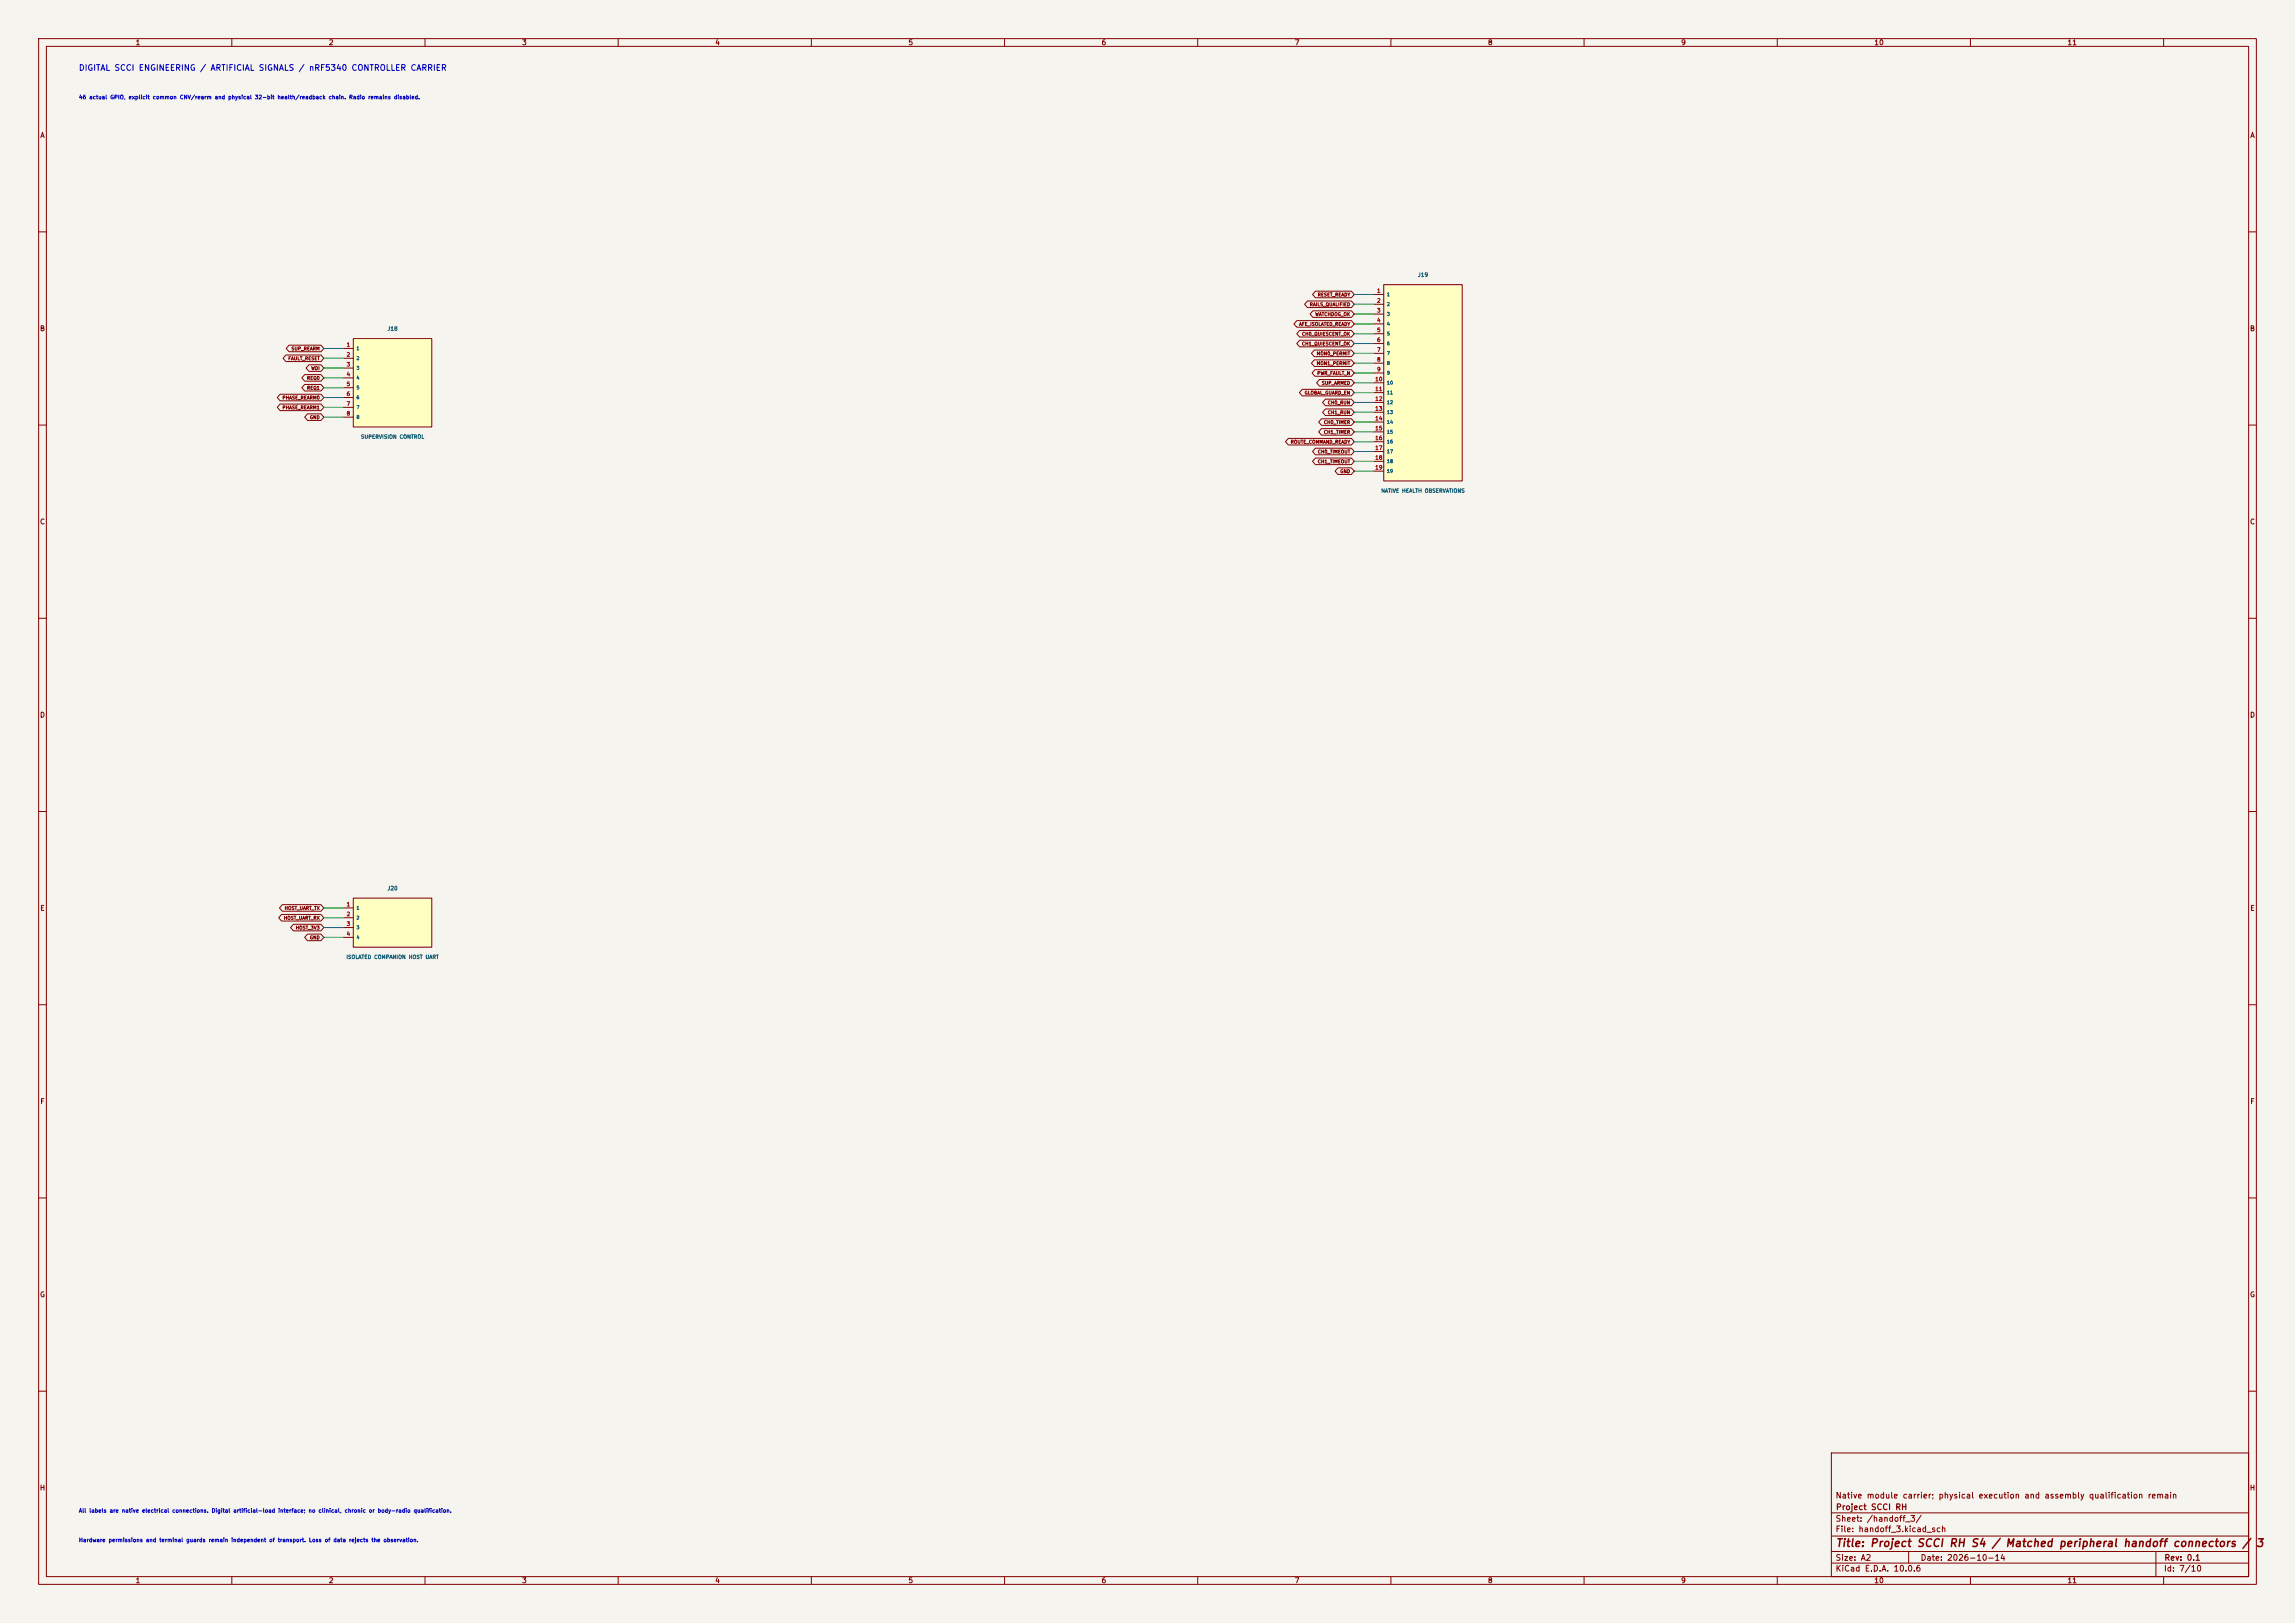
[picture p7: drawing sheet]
<svg xmlns="http://www.w3.org/2000/svg" width="594mm" height="420mm" viewBox="0 0 594 420" stroke-linecap="round" stroke-linejoin="round" font-family="sans-serif">
<defs><g id="words">
<text font-size="2" fill="#840000" x="475" y="400.8">Title: Project SCCI RH S4 / Matched peripheral handoff connectors / 3</text>
<text font-size="1.5" fill="#0000c2" x="20.3" y="18.7">DIGITAL SCCI ENGINEERING / ARTIFICIAL SIGNALS / nRF5340 CONTROLLER CARRIER</text>
<g font-size="1.5" fill="#840000">
<text x="475" y="388.1">Native module carrier; physical execution and assembly qualification remain</text>
<text x="475" y="394.1">Sheet: /handoff_3/</text>
<text x="475.1" y="391.1">Project SCCI RH</text>
<text x="475" y="396.8">File: handoff_3.kicad_sch</text>
<text x="475" y="407">KiCad E.D.A. 10.0.6</text>
<text x="475" y="404.2">Size: A2</text>
<text x="497" y="404.2">Date: 2026-10-14</text>
<text x="560" y="407">Id: 7/10</text>
<text x="560.1" y="404.2">Rev: 0.1</text>
</g>
<g font-size="1.3" fill="#840000">
<text x="35" y="12">1</text>
<text x="85" y="12">2</text>
<text x="135" y="12">3</text>
<text x="185" y="12">4</text>
<text x="235" y="12">5</text>
<text x="285" y="12">6</text>
<text x="335" y="12">7</text>
<text x="385" y="12">8</text>
<text x="435" y="12">9</text>
<text x="485" y="12">10</text>
<text x="535" y="12">11</text>
<text x="10.3" y="36">A</text>
<text x="582.3" y="36">A</text>
<text x="10.2" y="86">B</text>
<text x="582.2" y="86">B</text>
<text x="10.2" y="136">C</text>
<text x="582.2" y="136">C</text>
<text x="10.2" y="186">D</text>
<text x="582.2" y="186">D</text>
<text x="10.3" y="236">E</text>
<text x="582.3" y="236">E</text>
<text x="10.3" y="286">F</text>
<text x="582.3" y="286">F</text>
<text x="10.2" y="336">G</text>
<text x="582.2" y="336">G</text>
<text x="10.2" y="386">H</text>
<text x="582.2" y="386">H</text>
<text x="35" y="410">1</text>
<text x="85" y="410">2</text>
<text x="135" y="410">3</text>
<text x="185" y="410">4</text>
<text x="235" y="410">5</text>
<text x="285" y="410">6</text>
<text x="335" y="410">7</text>
<text x="385" y="410">8</text>
<text x="435" y="410">9</text>
<text x="485" y="410">10</text>
<text x="535" y="410">11</text>
</g>
<g font-size="1" fill="#0000c2">
<text x="20.3" y="25.9">46 actual GPIO, explicit common CNV/rearm and physical 32-bit health/readback chain. Radio remains disabled.</text>
<text x="20.3" y="391.7">All labels are native electrical connections. Digital artificial-load interface; no clinical, chronic or body-radio qualification.</text>
<text x="20.3" y="399.3">Hardware permissions and terminal guards remain independent of transport. Loss of data rejects the observation.</text>
</g>
<g font-size="1" fill="#006464">
<text x="366.9" y="71.9">J19</text>
<text x="100.2" y="85.8">J18</text>
<text x="93.3" y="113.7">SUPERVISION CONTROL</text>
<text x="357.4" y="127.7">NATIVE HEALTH OBSERVATIONS</text>
<text x="100.2" y="230.6">J20</text>
<text x="89.5" y="248.4">ISOLATED COMPANION HOST UART</text>
</g>
<g font-size="1" fill="#a90000">
<text x="356.3" y="76">1</text>
<text x="356.3" y="78.6">2</text>
<text x="356.3" y="81.1">3</text>
<text x="356.3" y="83.6">4</text>
<text x="89.6" y="90">1</text>
<text x="356.3" y="86.2">5</text>
<text x="356.3" y="88.7">6</text>
<text x="89.6" y="92.5">2</text>
<text x="89.6" y="95.1">3</text>
<text x="356.3" y="91.3">7</text>
<text x="356.3" y="93.8">8</text>
<text x="89.6" y="97.6">4</text>
<text x="89.6" y="100.1">5</text>
<text x="355.8" y="98.9">10</text>
<text x="355.8" y="101.4">11</text>
<text x="356.3" y="96.3">9</text>
<text x="89.6" y="102.7">6</text>
<text x="89.6" y="105.2">7</text>
<text x="89.6" y="107.8">8</text>
<text x="355.8" y="104">12</text>
<text x="355.8" y="106.5">13</text>
<text x="355.8" y="109">14</text>
<text x="355.8" y="111.6">15</text>
<text x="355.8" y="114.1">16</text>
<text x="355.8" y="116.7">17</text>
<text x="355.8" y="119.2">18</text>
<text x="355.8" y="121.7">19</text>
<text x="89.6" y="234.8">1</text>
<text x="89.6" y="237.3">2</text>
<text x="89.6" y="239.8">3</text>
<text x="89.6" y="242.4">4</text>
</g>
<g font-size=".9" fill="#840000">
<text x="341" y="76.9">RESET_READY</text>
<text x="338.9" y="79.4">RAILS_QUALIFIED</text>
<text x="340.3" y="82">WATCHDOG_OK</text>
<text x="336.1" y="84.5">AFE_ISOLATED_READY</text>
<text x="336.9" y="89.6">CH1_QUIESCENT_OK</text>
<text x="336.9" y="87.1">CH0_QUIESCENT_OK</text>
<text x="74.5" y="93.4">FAULT_RESET</text>
<text x="75.3" y="90.9">SUP_REARM</text>
<text x="80.5" y="96">WDI</text>
<text x="340.7" y="92.1">MON0_PERMIT</text>
<text x="340.7" y="94.7">MON1_PERMIT</text>
<text x="79.4" y="98.5">REQ0</text>
<text x="79.4" y="101">REQ1</text>
<text x="340.8" y="97.2">PWR_FAULT_N</text>
<text x="342" y="99.8">SUP_ARMED</text>
<text x="73" y="103.6">PHASE_REARM0</text>
<text x="73" y="106.1">PHASE_REARM1</text>
<text x="337.6" y="102.3">GLOBAL_GUARD_EN</text>
<text x="343.5" y="104.8">CH0_RUN</text>
<text x="343.5" y="107.4">CH1_RUN</text>
<text x="80.1" y="108.7">GND</text>
<text x="342.5" y="112.5">CH1_TIMER</text>
<text x="342.5" y="109.9">CH0_TIMER</text>
<text x="334" y="115">ROUTE_COMMAND_READY</text>
<text x="341" y="117.5">CH0_TIMEOUT</text>
<text x="341" y="120.1">CH1_TIMEOUT</text>
<text x="346.8" y="122.6">GND</text>
<text x="73.4" y="238.2">HOST_UART_RX</text>
<text x="73.6" y="235.7">HOST_UART_TX</text>
<text x="76.4" y="240.7">HOST_3V3</text>
<text x="80.1" y="243.3">GND</text>
</g>
<g font-size=".9" fill="#006464">
<text x="358.9" y="76.8">1</text>
<text x="358.9" y="79.4">2</text>
<text x="358.9" y="81.9">3</text>
<text x="358.9" y="84.5">4</text>
<text x="358.9" y="87">5</text>
<text x="358.9" y="89.5">6</text>
<text x="92.2" y="90.8">1</text>
<text x="92.2" y="93.4">2</text>
<text x="92.2" y="95.9">3</text>
<text x="358.9" y="92.1">7</text>
<text x="358.9" y="94.6">8</text>
<text x="92.2" y="98.4">4</text>
<text x="92.2" y="101">5</text>
<text x="358.9" y="97.2">9</text>
<text x="358.9" y="99.7">10</text>
<text x="92.2" y="103.5">6</text>
<text x="92.2" y="106.1">7</text>
<text x="358.9" y="102.2">11</text>
<text x="358.9" y="104.8">12</text>
<text x="358.9" y="107.3">13</text>
<text x="92.2" y="108.6">8</text>
<text x="358.9" y="109.9">14</text>
<text x="358.9" y="112.4">15</text>
<text x="358.9" y="114.9">16</text>
<text x="358.9" y="117.5">17</text>
<text x="358.9" y="120">18</text>
<text x="358.9" y="122.6">19</text>
<text x="92.2" y="235.6">1</text>
<text x="92.2" y="238.1">2</text>
<text x="92.2" y="240.7">3</text>
<text x="92.2" y="243.2">4</text>
</g>
</g></defs>
<path d="M0 0h594v420h-594z" fill="#f5f4ef" stroke="#f5f4ef" stroke-width=".26"/>
<g fill="none" stroke="#840000" stroke-width=".26">
<path d="M10 10h574v400h-574zM12 12h570v396h-570zM60 10v2M110 10v2M160 10v2M210 10v2M260 10v2M310 10v2M360 10v2M410 10v2M460 10v2M510 10v2"/>
<path d="M560 10v2M10 60h2M582 60h2M10 110h2M582 110h2M10 160h2M582 160h2M10 210h2M582 210h2M10 260h2M582 260h2M10 310h2"/>
<path d="M582 310h2M10 360h2M474 376h108v32h-108zM582 360h2M474 397.5h108M474 391.5h108M60 408v2M110 408v2M160 408v2M210 408v2M260 408v2M310 408v2"/>
<path d="M360 408v2M410 408v2M460 408v2M474 404.5h108M474 401.5h108M494 401.5v3M510 408v2M558 401.5v6.5M560 408v2"/>
</g>
<path d="M91.4 87.6h20.4v22.9h-20.4z" fill="#ffffc2"/>
<path d="M88.9 90.2h2.5M88.9 92.7h2.5M88.9 95.3h2.5M88.9 97.8h2.5M91.4 87.6h20.4v22.9h-20.4zM88.9 100.3h2.5M88.9 102.9h2.5M88.9 105.4h2.5M88.9 108h2.5" fill="none" stroke="#840000" stroke-width=".26"/>
<path d="M358.1 73.7h20.4v50.8h-20.4z" fill="#ffffc2"/>
<g fill="none" stroke="#840000" stroke-width=".26">
<path d="M355.6 76.2h2.5M355.6 78.7h2.5M358.1 73.7h20.4v50.8h-20.4zM355.6 81.3h2.5M355.6 83.8h2.5M355.6 86.4h2.5M355.6 88.9h2.5M355.6 91.4h2.5M355.6 94h2.5M355.6 96.5h2.5M355.6 99.1h2.5M355.6 101.6h2.5"/>
<path d="M355.6 104.1h2.5M355.6 106.7h2.5M355.6 109.2h2.5M355.6 111.8h2.5M355.6 114.3h2.5M355.6 116.8h2.5M355.6 119.4h2.5M355.6 121.9h2.5"/>
</g>
<path d="M91.4 232.4h20.4v12.7h-20.4z" fill="#ffffc2"/>
<g fill="none" stroke="#840000" stroke-width=".26">
<path d="M338.4 77.9h11.4l.7 .8-.7 .9h-11.4l-.7-.9zM340.5 75.3h9.3l.7 .9-.7 .9h-9.3l-.8-.9zM74 91.9h9.1l.7 .8-.7 .9h-9.1l-.7-.9zM74.8 89.3h8.3l.7 .9-.7 .8h-8.3l-.7-.8zM78.9 96.9h4.2l.7 .9-.7 .8h-4.2l-.8-.8zM78.9 99.5h4.2l.7 .8-.7 .9h-4.2l-.8-.9zM80 94.4h3.1l.7 .9-.7 .8h-3.1l-.8-.8zM335.6 83h14.2l.7 .8-.7 .9h-14.2l-.7-.9zM336.4 88h13.4l.7 .9-.7 .9h-13.4l-.8-.9zM336.4 85.5h13.4l.7 .9-.7 .8h-13.4l-.8-.8zM339.8 80.4h10l.7 .9-.7 .8h-10l-.7-.8zM340.2 90.6h9.6l.7 .8-.7 .9h-9.6l-.8-.9z"/>
<path d="M340.2 93.1h9.6l.7 .9-.7 .8h-9.6l-.8-.8zM340.3 95.7h9.5l.7 .8-.7 .9h-9.5l-.7-.9zM341.5 98.2h8.3l.7 .9-.7 .8h-8.3l-.7-.8zM72.5 102h10.6l.7 .9-.7 .8h-10.6l-.7-.8zM72.5 104.6h10.6l.7 .8-.7 .9h-10.6l-.7-.9zM79.6 107.1h3.5l.7 .9-.7 .8h-3.5l-.8-.8zM333.5 113.4h16.3l.7 .9-.7 .9h-16.3l-.8-.9zM337.1 100.7h12.7l.7 .9-.7 .9h-12.7l-.8-.9zM340.5 116h9.3l.7 .8-.7 .9h-9.3l-.8-.9zM340.5 118.5h9.3l.7 .9-.7 .8h-9.3l-.8-.8zM342 110.9h7.8l.7 .9-.7 .8h-7.8l-.7-.8zM342 108.4h7.8l.7 .8-.7 .9h-7.8l-.7-.9z"/>
<path d="M343.1 103.3h6.7l.7 .8-.7 .9h-6.7l-.8-.9zM343.1 105.8h6.7l.7 .9-.7 .8h-6.7l-.8-.8zM346.3 121.1h3.5l.7 .8-.7 .9h-3.5l-.8-.9zM72.9 236.6h10.2l.7 .9-.7 .8h-10.2l-.8-.8zM73.1 234.1h10l.7 .9-.7 .8h-10l-.8-.8zM75.9 239.2h7.2l.7 .8-.7 .9h-7.2l-.7-.9zM88.9 235h2.5M88.9 237.5h2.5M91.4 232.4h20.4v12.7h-20.4zM79.6 241.7h3.5l.7 .9-.7 .8h-3.5l-.8-.8zM88.9 240h2.5M88.9 242.6h2.5"/>
</g>
<g fill="none" stroke="#009600" stroke-width=".26">
<path d="M350.5 76.2h5.1M350.5 78.7h5.1M83.8 97.8h5.1M83.8 95.3h5.1M83.8 90.2h5.1M83.8 92.7h5.1M350.5 81.3h5.1M350.5 83.8h5.1M350.5 88.9h5.1M350.5 91.4h5.1M350.5 94h5.1M350.5 99.1h5.1"/>
<path d="M350.5 86.4h5.1M350.5 96.5h5.1M83.8 100.3h5.1M83.8 102.9h5.1M83.8 105.4h5.1M83.8 108h5.1M350.5 101.6h5.1M350.5 104.1h5.1M350.5 106.7h5.1M350.5 109.2h5.1M350.5 111.8h5.1M350.5 114.3h5.1"/>
<path d="M350.5 116.8h5.1M350.5 119.4h5.1M350.5 121.9h5.1M83.8 235h5.1M83.8 237.5h5.1M83.8 240h5.1M83.8 242.6h5.1"/>
</g>
<use href="#words"/>
</svg>
